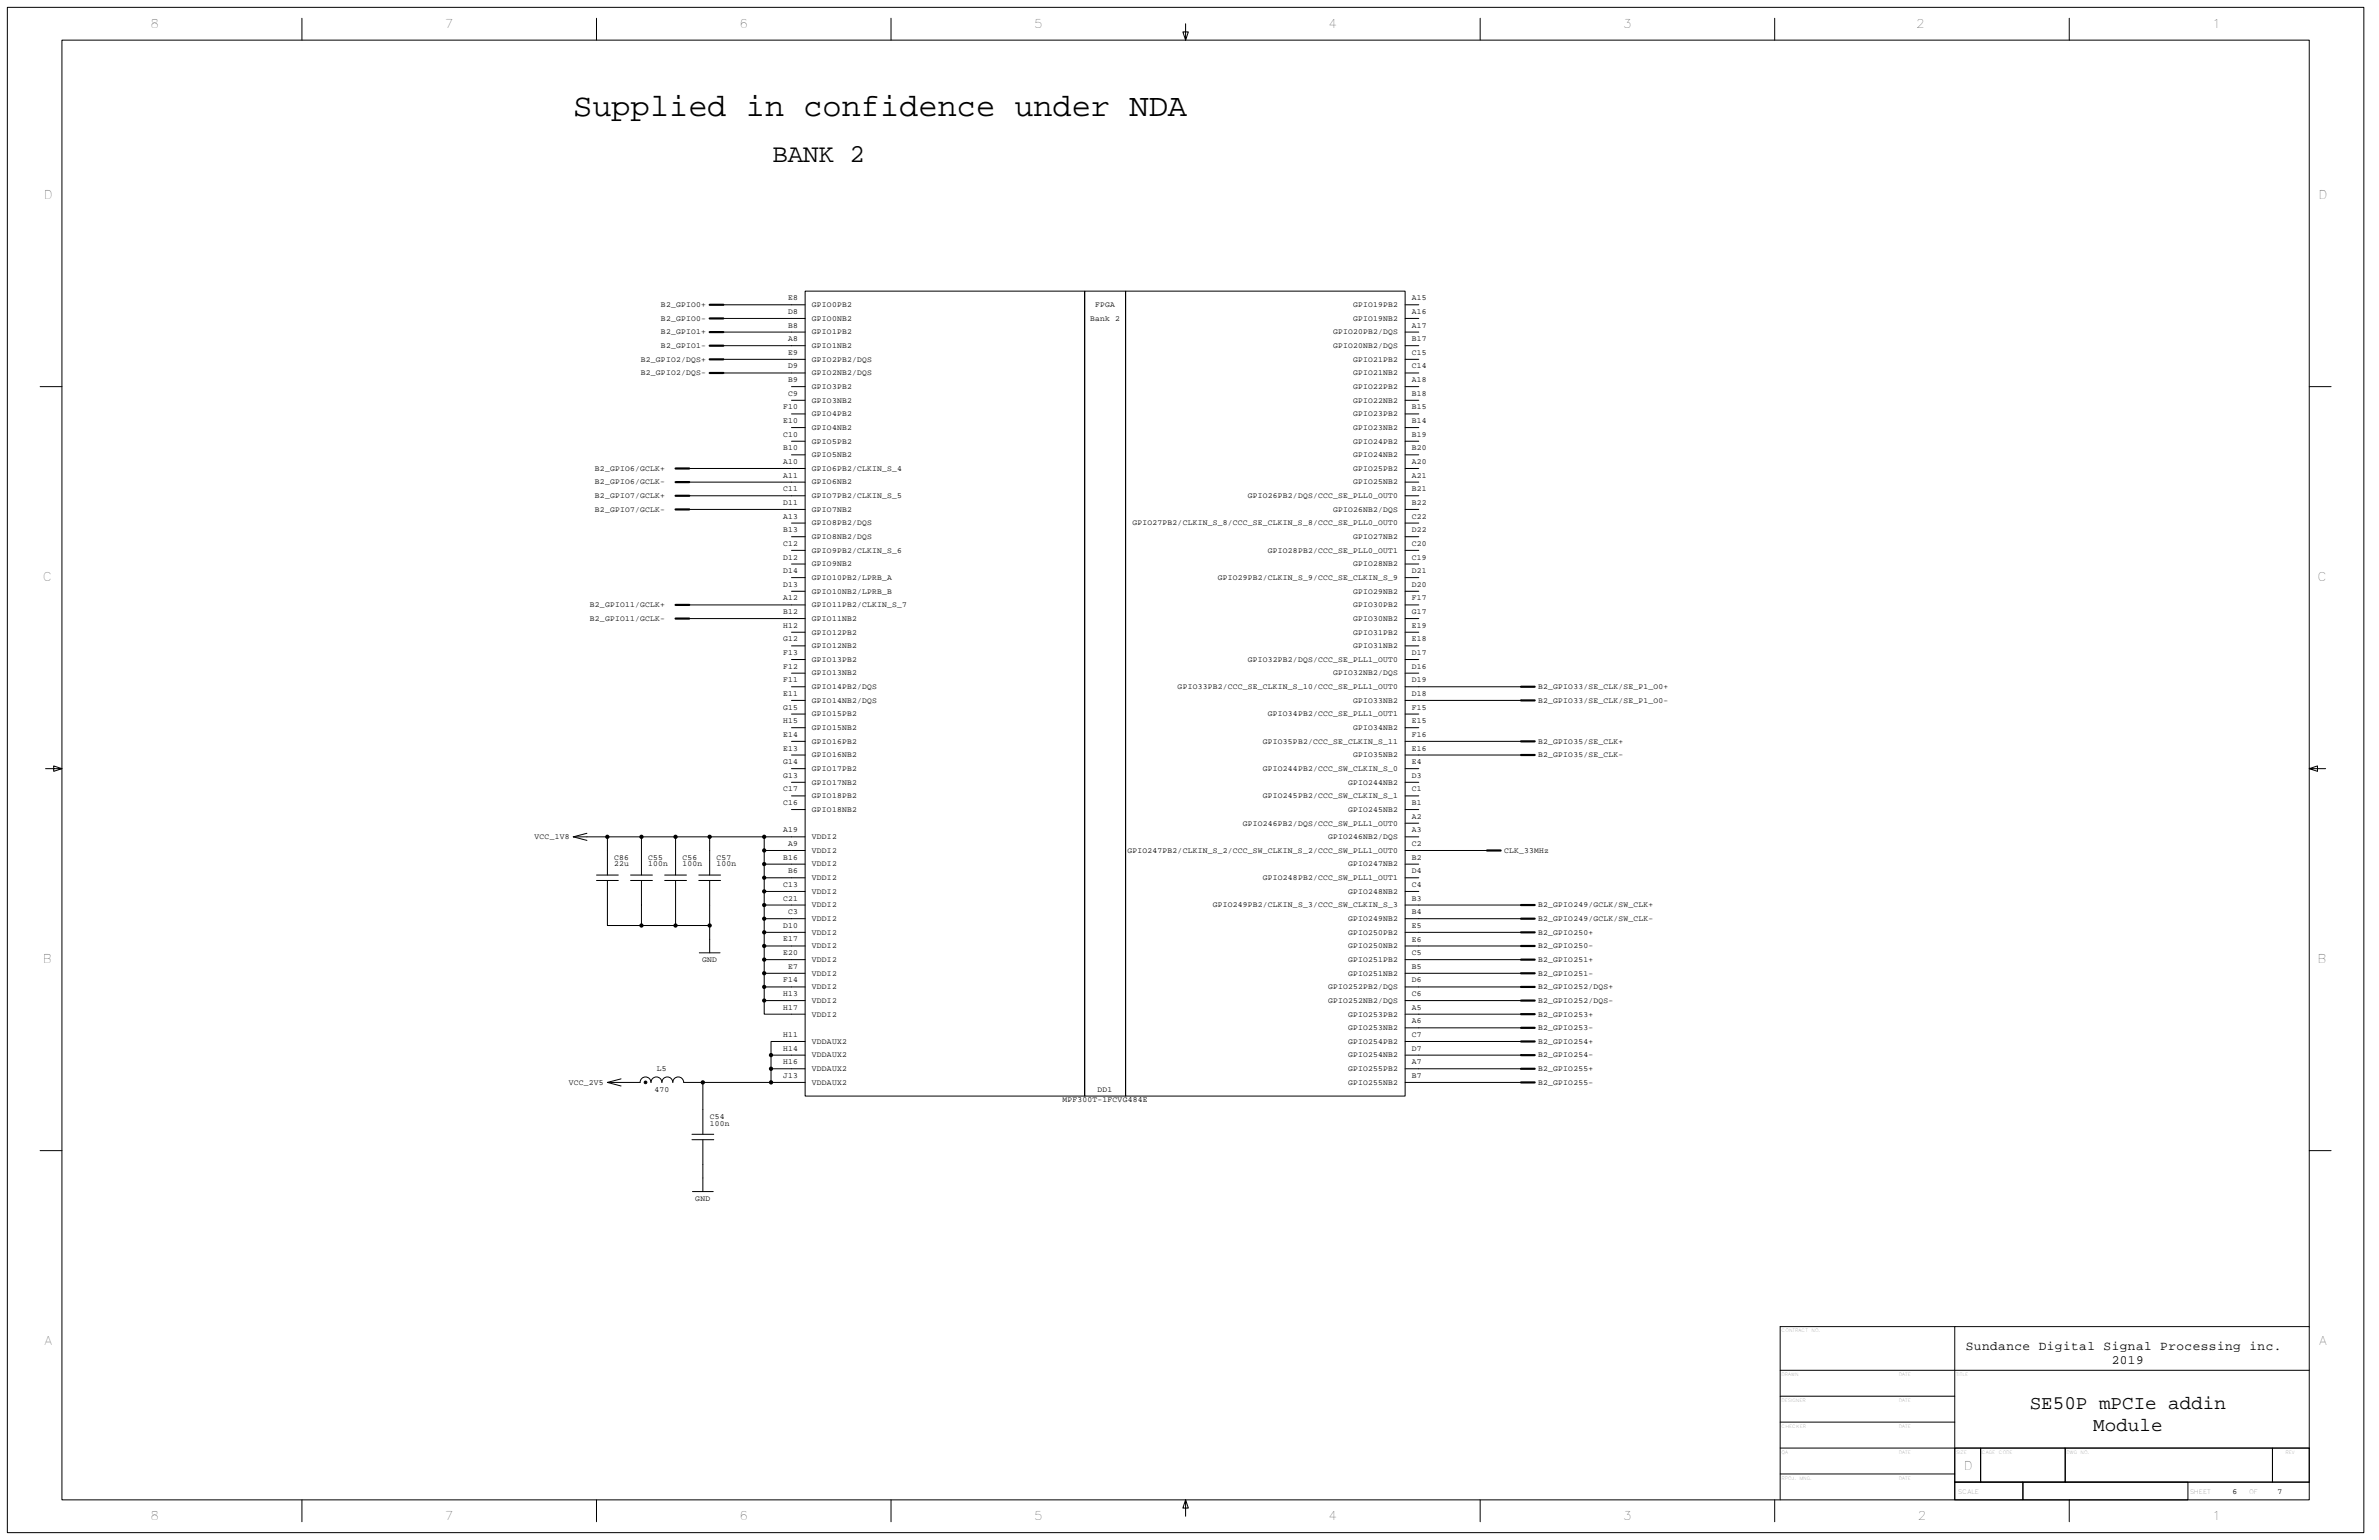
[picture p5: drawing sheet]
<svg xmlns="http://www.w3.org/2000/svg" width="864mm" height="559mm" viewBox="0 0 864 559" stroke-linecap="round" stroke-linejoin="round" font-family="sans-serif">
<defs><g id="words">
<text font-size="11.6" x="208.1" y="42">Supplied in confidence under NDA</text>
<text font-size="9.4" x="280.4" y="58.8">BANK 2</text>
<g font-size="7">
<text x="736.8" y="511.3">SE50P mPCIe addin</text>
<text x="759.9" y="519.2">Module</text>
</g>
<g font-size="4.6">
<text x="713.6" y="489.7">Sundance Digital Signal Processing inc.</text>
<text x="766.6" y="495">2019</text>
</g>
<g font-size="4.4">
<text x="54.6" y="10">8</text>
<text x="161.5" y="10">7</text>
<text x="268.4" y="10">6</text>
<text x="375.4" y="10">5</text>
<text x="482.3" y="10">4</text>
<text x="589.2" y="10">3</text>
<text x="695.6" y="10">2</text>
<text x="803.1" y="10">1</text>
<text x="15.9" y="72.4">D</text>
<text x="841.6" y="72.4">D</text>
<text x="15.6" y="211">C</text>
<text x="841.3" y="211">C</text>
<text x="15.6" y="349.6">B</text>
<text x="841.3" y="349.6">B</text>
<text x="16.1" y="488.2">A</text>
<text x="841.8" y="488.2">A</text>
<text x="712.9" y="533.3">D</text>
<text x="54.6" y="551.6">8</text>
<text x="161.5" y="551.6">7</text>
<text x="268.4" y="551.6">6</text>
<text x="375.4" y="551.6">5</text>
<text x="482.3" y="551.6">4</text>
<text x="589.2" y="551.6">3</text>
<text x="696.2" y="551.6">2</text>
<text x="803.1" y="551.6">1</text>
</g>
<g font-size="2.9">
<text x="239.9" y="111.4">B2_GPIO0+</text>
<text x="286.2" y="113.9">D8</text>
<text x="286.2" y="109">E8</text>
<text x="294.7" y="111.4">GPIO0PB2</text>
<text x="397.5" y="111.4">FPGA</text>
<text x="491.2" y="111.4">GPIO19PB2</text>
<text x="512.6" y="113.9">A16</text>
<text x="512.6" y="109">A15</text>
<text x="239.9" y="116.4">B2_GPIO0-</text>
<text x="286.2" y="118.9">B8</text>
<text x="294.7" y="116.4">GPIO0NB2</text>
<text x="395.7" y="116.4">Bank 2</text>
<text x="491.2" y="116.4">GPIO19NB2</text>
<text x="512.6" y="118.9">A17</text>
<text x="239.9" y="121.3">B2_GPIO1+</text>
<text x="286.2" y="123.8">A8</text>
<text x="294.7" y="121.4">GPIO1PB2</text>
<text x="483.9" y="121.3">GPIO20PB2/DQS</text>
<text x="512.6" y="123.8">B17</text>
<text x="232.7" y="131.3">B2_GPIO2/DQS+</text>
<text x="239.9" y="126.3">B2_GPIO1-</text>
<text x="286.2" y="128.8">E9</text>
<text x="294.7" y="131.3">GPIO2PB2/DQS</text>
<text x="294.7" y="126.3">GPIO1NB2</text>
<text x="483.9" y="126.3">GPIO20NB2/DQS</text>
<text x="491.2" y="131.3">GPIO21PB2</text>
<text x="512.6" y="128.8">C15</text>
<text x="232.7" y="136.2">B2_GPIO2/DQS-</text>
<text x="286.2" y="133.7">D9</text>
<text x="294.7" y="136.2">GPIO2NB2/DQS</text>
<text x="491.2" y="136.2">GPIO21NB2</text>
<text x="512.6" y="133.7">C14</text>
<text x="286.2" y="143.6">C9</text>
<text x="286.2" y="138.7">B9</text>
<text x="294.7" y="141.1">GPIO3PB2</text>
<text x="491.2" y="141.1">GPIO22PB2</text>
<text x="512.6" y="143.6">B18</text>
<text x="512.6" y="138.7">A18</text>
<text x="284.3" y="148.6">F10</text>
<text x="294.7" y="146.1">GPIO3NB2</text>
<text x="491.2" y="146.1">GPIO22NB2</text>
<text x="512.6" y="148.6">B15</text>
<text x="284.3" y="153.5">E10</text>
<text x="294.7" y="151">GPIO4PB2</text>
<text x="491.2" y="156">GPIO23NB2</text>
<text x="491.2" y="151">GPIO23PB2</text>
<text x="512.6" y="153.5">B14</text>
<text x="284.3" y="158.5">C10</text>
<text x="294.7" y="161">GPIO5PB2</text>
<text x="294.7" y="156">GPIO4NB2</text>
<text x="491.2" y="161">GPIO24PB2</text>
<text x="512.6" y="158.5">B19</text>
<text x="284.3" y="163.4">B10</text>
<text x="294.7" y="165.9">GPIO5NB2</text>
<text x="491.2" y="165.9">GPIO24NB2</text>
<text x="512.6" y="163.4">B20</text>
<text x="216" y="170.9">B2_GPIO6/GCLK+</text>
<text x="284.3" y="173.3">A11</text>
<text x="284.3" y="168.4">A10</text>
<text x="294.7" y="170.9">GPIO6PB2/CLKIN_S_4</text>
<text x="491.2" y="170.9">GPIO25PB2</text>
<text x="512.6" y="173.3">A21</text>
<text x="512.6" y="168.4">A20</text>
<text x="216" y="175.8">B2_GPIO6/GCLK-</text>
<text x="284.3" y="178.3">C11</text>
<text x="294.7" y="175.8">GPIO6NB2</text>
<text x="491.2" y="175.8">GPIO25NB2</text>
<text x="512.6" y="178.3">B21</text>
<text x="216" y="180.7">B2_GPIO7/GCLK+</text>
<text x="216" y="185.7">B2_GPIO7/GCLK-</text>
<text x="284.3" y="183.2">D11</text>
<text x="294.7" y="185.7">GPIO7NB2</text>
<text x="294.7" y="180.7">GPIO7PB2/CLKIN_S_5</text>
<text x="453" y="180.7">GPIO26PB2/DQS/CCC_SE_PLL0_OUT0</text>
<text x="483.9" y="185.7">GPIO26NB2/DQS</text>
<text x="512.6" y="183.2">B22</text>
<text x="284.3" y="188.2">A13</text>
<text x="294.7" y="190.6">GPIO8PB2/DQS</text>
<text x="411.1" y="190.6">GPIO27PB2/CLKIN_S_8/CCC_SE_CLKIN_S_8/CCC_SE_PLL0_OUT0</text>
<text x="512.6" y="188.2">C22</text>
<text x="284.3" y="193.1">B13</text>
<text x="294.7" y="195.6">GPIO8NB2/DQS</text>
<text x="491.2" y="195.6">GPIO27NB2</text>
<text x="512.6" y="193.1">D22</text>
<text x="284.3" y="203">D12</text>
<text x="284.3" y="198.1">C12</text>
<text x="294.7" y="200.6">GPIO9PB2/CLKIN_S_6</text>
<text x="460.3" y="200.6">GPIO28PB2/CCC_SE_PLL0_OUT1</text>
<text x="512.6" y="203">C19</text>
<text x="512.6" y="198.1">C20</text>
<text x="284.3" y="208">D14</text>
<text x="294.7" y="205.5">GPIO9NB2</text>
<text x="491.2" y="205.5">GPIO28NB2</text>
<text x="512.6" y="208">D21</text>
<text x="284.3" y="212.9">D13</text>
<text x="294.7" y="215.4">GPIO10NB2/LPRB_B</text>
<text x="294.7" y="210.5">GPIO10PB2/LPRB_A</text>
<text x="442.1" y="210.5">GPIO29PB2/CLKIN_S_9/CCC_SE_CLKIN_S_9</text>
<text x="491.2" y="215.4">GPIO29NB2</text>
<text x="512.6" y="212.9">D20</text>
<text x="214.2" y="220.3">B2_GPIO11/GCLK+</text>
<text x="284.3" y="217.9">A12</text>
<text x="294.7" y="220.3">GPIO11PB2/CLKIN_S_7</text>
<text x="491.2" y="220.3">GPIO30PB2</text>
<text x="512.6" y="217.9">F17</text>
<text x="214.2" y="225.3">B2_GPIO11/GCLK-</text>
<text x="284.3" y="222.8">B12</text>
<text x="284.3" y="227.8">H12</text>
<text x="294.7" y="225.3">GPIO11NB2</text>
<text x="491.2" y="225.3">GPIO30NB2</text>
<text x="512.6" y="222.8">G17</text>
<text x="512.6" y="227.8">E19</text>
<text x="284.3" y="232.7">G12</text>
<text x="294.7" y="230.3">GPIO12PB2</text>
<text x="491.2" y="230.3">GPIO31PB2</text>
<text x="512.6" y="232.7">E18</text>
<text x="284.3" y="237.7">F13</text>
<text x="294.7" y="235.2">GPIO12NB2</text>
<text x="491.2" y="235.2">GPIO31NB2</text>
<text x="512.6" y="237.7">D17</text>
<text x="284.3" y="242.6">F12</text>
<text x="294.7" y="245.1">GPIO13NB2</text>
<text x="294.7" y="240.2">GPIO13PB2</text>
<text x="453" y="240.2">GPIO32PB2/DQS/CCC_SE_PLL1_OUT0</text>
<text x="483.9" y="245.1">GPIO32NB2/DQS</text>
<text x="512.6" y="242.6">D16</text>
<text x="284.3" y="247.6">F11</text>
<text x="294.7" y="250.1">GPIO14PB2/DQS</text>
<text x="427.5" y="250.1">GPIO33PB2/CCC_SE_CLKIN_S_10/CCC_SE_PLL1_OUT0</text>
<text x="512.6" y="247.6">D19</text>
<text x="558.4" y="250.1">B2_GPIO33/SE_CLK/SE_P1_O0+</text>
<text x="284.3" y="252.5">E11</text>
<text x="284.3" y="257.5">G15</text>
<text x="294.7" y="255">GPIO14NB2/DQS</text>
<text x="491.2" y="255">GPIO33NB2</text>
<text x="512.6" y="252.5">D18</text>
<text x="512.6" y="257.5">F15</text>
<text x="558.4" y="255">B2_GPIO33/SE_CLK/SE_P1_O0-</text>
<text x="284.3" y="262.4">H15</text>
<text x="294.7" y="259.9">GPIO15PB2</text>
<text x="460.3" y="259.9">GPIO34PB2/CCC_SE_PLL1_OUT1</text>
<text x="512.6" y="262.4">E15</text>
<text x="284.3" y="267.4">E14</text>
<text x="294.7" y="269.9">GPIO16PB2</text>
<text x="294.7" y="264.9">GPIO15NB2</text>
<text x="458.4" y="269.9">GPIO35PB2/CCC_SE_CLKIN_S_11</text>
<text x="491.2" y="264.9">GPIO34NB2</text>
<text x="512.6" y="267.4">F16</text>
<text x="558.4" y="269.9">B2_GPIO35/SE_CLK+</text>
<text x="284.3" y="272.3">E13</text>
<text x="294.7" y="274.8">GPIO16NB2</text>
<text x="491.2" y="274.8">GPIO35NB2</text>
<text x="512.6" y="272.3">E16</text>
<text x="558.4" y="274.8">B2_GPIO35/SE_CLK-</text>
<text x="284.3" y="277.3">G14</text>
<text x="294.7" y="279.8">GPIO17PB2</text>
<text x="458.4" y="279.8">GPIO244PB2/CCC_SW_CLKIN_S_0</text>
<text x="512.6" y="277.3">E4</text>
<text x="284.3" y="282.2">G13</text>
<text x="284.3" y="287.2">C17</text>
<text x="294.7" y="284.7">GPIO17NB2</text>
<text x="489.4" y="284.7">GPIO244NB2</text>
<text x="512.6" y="282.2">D3</text>
<text x="512.6" y="287.2">C1</text>
<text x="284.3" y="292.1">C16</text>
<text x="294.7" y="289.7">GPIO18PB2</text>
<text x="458.4" y="289.7">GPIO245PB2/CCC_SW_CLKIN_S_1</text>
<text x="512.6" y="292.1">B1</text>
<text x="294.7" y="294.6">GPIO18NB2</text>
<text x="451.2" y="299.5">GPIO246PB2/DQS/CCC_SW_PLL1_OUT0</text>
<text x="489.4" y="294.6">GPIO245NB2</text>
<text x="512.6" y="297.1">A2</text>
<text x="194.1" y="304.5">VCC_1V8</text>
<text x="284.3" y="302">A19</text>
<text x="294.7" y="304.5">VDDI2</text>
<text x="482.1" y="304.5">GPIO246NB2/DQS</text>
<text x="512.6" y="302">A3</text>
<text x="223" y="311.9">C86</text>
<text x="235.3" y="311.9">C55</text>
<text x="247.7" y="311.9">C56</text>
<text x="260.1" y="311.9">C57</text>
<text x="284.3" y="311.9">B16</text>
<text x="286.2" y="307">A9</text>
<text x="294.7" y="309.5">VDDI2</text>
<text x="409.3" y="309.5">GPIO247PB2/CLKIN_S_2/CCC_SW_CLKIN_S_2/CCC_SW_PLL1_OUT0</text>
<text x="512.6" y="311.9">B2</text>
<text x="512.6" y="307">C2</text>
<text x="546" y="309.5">CLK_33MHz</text>
<text x="223" y="314.4">22u</text>
<text x="235.3" y="314.4">100n</text>
<text x="247.7" y="314.4">100n</text>
<text x="260.1" y="314.4">100n</text>
<text x="286.2" y="316.9">B6</text>
<text x="294.7" y="314.4">VDDI2</text>
<text x="489.4" y="314.4">GPIO247NB2</text>
<text x="512.6" y="316.9">D4</text>
<text x="284.3" y="321.8">C13</text>
<text x="294.7" y="319.4">VDDI2</text>
<text x="458.4" y="319.4">GPIO248PB2/CCC_SW_PLL1_OUT1</text>
<text x="512.6" y="321.8">C4</text>
<text x="284.3" y="326.8">C21</text>
<text x="294.7" y="324.3">VDDI2</text>
<text x="294.7" y="329.3">VDDI2</text>
<text x="440.2" y="329.3">GPIO249PB2/CLKIN_S_3/CCC_SW_CLKIN_S_3</text>
<text x="489.4" y="324.3">GPIO248NB2</text>
<text x="512.6" y="326.8">B3</text>
<text x="558.4" y="329.3">B2_GPIO249/GCLK/SW_CLK+</text>
<text x="286.2" y="331.7">C3</text>
<text x="294.7" y="334.2">VDDI2</text>
<text x="489.4" y="334.2">GPIO249NB2</text>
<text x="512.6" y="331.7">B4</text>
<text x="558.4" y="334.2">B2_GPIO249/GCLK/SW_CLK-</text>
<text x="284.3" y="336.7">D10</text>
<text x="284.3" y="341.6">E17</text>
<text x="294.7" y="339.2">VDDI2</text>
<text x="489.4" y="339.2">GPIO250PB2</text>
<text x="512.6" y="341.6">E6</text>
<text x="512.6" y="336.7">E5</text>
<text x="558.4" y="339.2">B2_GPIO250+</text>
<text x="284.3" y="346.6">E20</text>
<text x="294.7" y="344.1">VDDI2</text>
<text x="489.4" y="344.1">GPIO250NB2</text>
<text x="512.6" y="346.6">C5</text>
<text x="558.4" y="344.1">B2_GPIO250-</text>
<text x="254.9" y="349.1">GND</text>
<text x="286.2" y="351.5">E7</text>
<text x="294.7" y="349.1">VDDI2</text>
<text x="489.4" y="349.1">GPIO251PB2</text>
<text x="512.6" y="351.5">B5</text>
<text x="558.4" y="349.1">B2_GPIO251+</text>
<text x="284.3" y="356.5">F14</text>
<text x="294.7" y="354">VDDI2</text>
<text x="294.7" y="359">VDDI2</text>
<text x="482.1" y="359">GPIO252PB2/DQS</text>
<text x="489.4" y="354">GPIO251NB2</text>
<text x="512.6" y="356.5">D6</text>
<text x="558.4" y="354">B2_GPIO251-</text>
<text x="558.4" y="359">B2_GPIO252/DQS+</text>
<text x="284.3" y="361.4">H13</text>
<text x="294.7" y="363.9">VDDI2</text>
<text x="482.1" y="363.9">GPIO252NB2/DQS</text>
<text x="512.6" y="361.4">C6</text>
<text x="558.4" y="363.9">B2_GPIO252/DQS-</text>
<text x="284.3" y="366.4">H17</text>
<text x="294.7" y="368.9">VDDI2</text>
<text x="489.4" y="368.9">GPIO253PB2</text>
<text x="512.6" y="371.4">A6</text>
<text x="512.6" y="366.4">A5</text>
<text x="558.4" y="368.9">B2_GPIO253+</text>
<text x="284.3" y="376.3">H11</text>
<text x="489.4" y="373.8">GPIO253NB2</text>
<text x="512.6" y="376.3">C7</text>
<text x="558.4" y="373.8">B2_GPIO253-</text>
<text x="284.3" y="381.2">H14</text>
<text x="294.7" y="378.8">VDDAUX2</text>
<text x="294.7" y="383.7">VDDAUX2</text>
<text x="489.4" y="378.8">GPIO254PB2</text>
<text x="489.4" y="383.7">GPIO254NB2</text>
<text x="512.6" y="381.2">D7</text>
<text x="558.4" y="378.8">B2_GPIO254+</text>
<text x="558.4" y="383.7">B2_GPIO254-</text>
<text x="238.5" y="388.7">L5</text>
<text x="284.3" y="386.2">H16</text>
<text x="294.7" y="388.7">VDDAUX2</text>
<text x="489.4" y="388.7">GPIO255PB2</text>
<text x="512.6" y="386.2">A7</text>
<text x="558.4" y="388.7">B2_GPIO255+</text>
<text x="206.5" y="393.6">VCC_2V5</text>
<text x="284.3" y="391.1">J13</text>
<text x="294.7" y="393.6">VDDAUX2</text>
<text x="489.4" y="393.6">GPIO255NB2</text>
<text x="512.6" y="391.1">B7</text>
<text x="558.4" y="393.6">B2_GPIO255-</text>
<text x="237.6" y="396.1">470</text>
<text x="385.7" y="399.9">MPF300T-1FCVG484E</text>
<text x="398.4" y="396.1">DD1</text>
<text x="257.6" y="406">C54</text>
<text x="257.6" y="408.5">100n</text>
<text x="252.4" y="435.7">GND</text>
<text x="810.4" y="542.1">6</text>
<text x="826.8" y="542.1">7</text>
</g>
<g font-size="2.2">
<text x="710.7" y="542.1">SCALE</text>
<text x="794.9" y="542.1">SHEET</text>
<text x="816.4" y="542.1">OF</text>
</g>
<g font-size="1.6">
<text x="646.7" y="483.4">CONTRACT</text>
<text x="646.7" y="499.3">DRAWN</text>
<text x="689.3" y="499.3">DATE</text>
<text x="710.1" y="499.3">TITLE</text>
<text x="646.7" y="508.7">DESIGNER</text>
<text x="689.3" y="508.7">DATE</text>
<text x="646.7" y="518.1">CHECKER</text>
<text x="689.3" y="518.1">DATE</text>
<text x="646.7" y="527.5">QA</text>
<text x="689.3" y="527.5">DATE</text>
<text x="710.1" y="527.5">SIZE</text>
<text x="719.5" y="527.5">CAGE</text>
<text x="725.6" y="527.5">CODE</text>
<text x="750.2" y="527.5">DWG</text>
<text x="755.3" y="527.5">NO.</text>
<text x="829.7" y="527.5">REV</text>
<text x="646.7" y="536.9">RPOJ.</text>
<text x="653.2" y="536.9">MNG.</text>
<text x="689.3" y="536.9">DATE</text>
</g>
</g></defs>
<g fill="none" stroke="#000" stroke-width=".36">
<path d="M2.7 2.7h855.4v553.4h-855.4zM22.5 14.6h815.8v529.6h-815.8zM109.6 6.6v8M216.5 6.6v8M323.4 6.6v8M430.4 8.6v6l-1-3h2l-1 3M537.3 6.6v8M644.2 6.6v8M751.2 6.6v8M262.6 110.6h29.7M262.6 115.5h29.7M292.3 105.6h101.4v292.1h-101.4z"/>
<path d="M393.7 105.6h14.9v292.1h-14.9zM408.6 105.6h101.5v292.1h-101.5zM510.1 110.6h4.9M510.1 115.5h4.9M262.6 120.5h29.7M262.6 125.4h29.7M262.6 130.4h29.7M262.6 135.3h29.7M510.1 120.5h4.9M510.1 125.4h4.9M510.1 130.4h4.9M510.1 135.3h4.9"/>
<path d="M14.6 140.3h7.9M287.3 140.3h5M287.3 145.2h5M287.3 150.2h5M287.3 155.2h5M510.1 140.3h4.9M510.1 145.2h4.9M510.1 150.2h4.9M510.1 155.2h4.9M838.3 140.3h7.9M250.2 170h42.1M250.2 174.9h42.1"/>
<path d="M250.2 179.9h42.1M287.3 160.1h5M287.3 165h5M510.1 160.1h4.9M510.1 165h4.9M510.1 170h4.9M510.1 174.9h4.9M510.1 179.9h4.9M250.2 184.8h42.1M287.3 189.8h5M287.3 194.8h5M287.3 199.7h5"/>
<path d="M510.1 184.8h4.9M510.1 189.8h4.9M510.1 194.8h4.9M510.1 199.7h4.9M250.2 219.5h42.1M287.3 204.7h5M287.3 209.6h5M287.3 214.5h5M510.1 204.7h4.9M510.1 209.6h4.9M510.1 214.5h4.9M510.1 219.5h4.9"/>
<path d="M250.2 224.5h42.1M287.3 229.4h5M287.3 234.4h5M287.3 239.3h5M510.1 224.5h4.9M510.1 229.4h4.9M510.1 234.4h4.9M510.1 239.3h4.9M287.3 244.3h5M287.3 249.2h5M287.3 254.1h5M287.3 259.1h5"/>
<path d="M510.1 244.3h4.9M510.1 249.2h42.1M510.1 254.1h42.1M510.1 259.1h4.9M16.5 278.9h6l-3-1v2l3-1M287.3 264.1h5M287.3 269h5M287.3 274h5M287.3 278.9h5M510.1 264.1h4.9M510.1 269h42.1M510.1 274h42.1"/>
<path d="M510.1 278.9h4.9M838.3 278.9l3 1v-2l-3 1h5.9M287.3 283.9h5M287.3 288.8h5M287.3 293.8h5M510.1 283.9h4.9M510.1 288.8h4.9M510.1 293.8h4.9M510.1 298.7h4.9M208.1 303.7l5 1.2M213.1 302.4l-5 1.3M216.5 319.5h8"/>
<path d="M216.5 317.5h8M220.5 319.5v16.3h37.1M220.5 303.7v13.8M228.9 319.5h7.9M228.9 317.5h7.9M232.9 303.7v13.8M232.9 319.5v16.3M241.3 319.5h7.9M241.3 317.5h7.9M245.2 303.7v13.8M245.2 319.5v16.3M253.7 319.5h7.9"/>
<path d="M253.7 317.5h7.9M257.6 303.7v13.8M257.6 319.5v26.2M277.4 303.7v64.3h14.9M292.3 303.7h-84.2M292.3 308.6h-14.9M292.3 313.6h-14.9M292.3 318.5h-14.9M510.1 303.7h4.9M510.1 308.6h29.7M510.1 313.6h4.9M510.1 318.5h4.9"/>
<path d="M292.3 323.5h-14.9M292.3 328.4h-14.9M292.3 333.4h-14.9M292.3 338.3h-14.9M510.1 323.5h4.9M510.1 328.4h42.1M510.1 333.4h42.1M510.1 338.3h42.1M253.9 345.7h7.5M292.3 343.3h-14.9M292.3 348.2h-14.9M292.3 353.2h-14.9"/>
<path d="M292.3 358.1h-14.9M510.1 343.3h42.1M510.1 348.2h42.1M510.1 353.2h42.1M510.1 358.1h42.1M292.3 377.9h-12.4v14.9M292.3 363.1h-14.9M510.1 363.1h42.1M510.1 368h42.1M510.1 377.9h42.1M510.1 373h42.1M220.5 392.8l4.9 1.3"/>
<path d="M225.4 391.5l-4.9 1.3M240.3 392.7a1.98 1.98 0 0 0-2-1.9 1.98 1.98 0 0 0-2 1.9 1.97 1.97 0 0 0-2-1.9 1.97 1.97 0 0 0-1.9 1.9l-11.9 .1M240.3 392.7a1.97 1.97 0 0 1 2-1.9 1.97 1.97 0 0 1 1.9 1.9 1.98 1.98 0 0 1 2-1.9 1.98 1.98 0 0 1 2 1.9l44.1 .1M255.1 392.8v18.8M292.3 382.9h-12.4M292.3 387.8h-12.4M510.1 382.9h42.1M510.1 387.8h42.1M510.1 392.8h42.1M14.6 417.5h7.9M251.2 413.6h7.9M251.2 411.6h7.9"/>
<path d="M255.1 413.6v18.8M838.3 417.5h7.9M251.4 432.4h7.5M646.2 497.2h192.1M709.6 481.4v62.8M838.3 481.4h-192.1v62.8M646.2 506.6h63.4M646.2 516h63.4M646.2 534.8h63.4M646.2 525.4h192.1M709.6 525.4h9.4v12.4h-9.4zM709.6 537.8h24.7v6.4h-24.7z"/>
<path d="M709.6 537.8h128.7M719 525.4h30.7v12.4h-30.7zM734.3 537.8h59.9v6.4h-59.9zM749.7 525.4h75.2v12.4h-75.2zM824.9 525.4h13.4v12.4h-13.4zM109.6 544.2v8M216.5 544.2v8M323.4 544.2v8M430.4 544.2l1 3h-2l1-3v6M537.3 544.2v8M644.2 544.2v8M751.2 544.2v8"/>
</g>
<circle cx="234.3" cy="392.7" r=".49" fill="#000" stroke="#000" stroke-width=".36"/>
<g fill="none" stroke="#000" stroke-width=".79">
<path d="M257.6 110.6h5M257.6 115.5h5M257.6 120.5h5M257.6 125.4h5M257.6 130.4h5M257.6 135.3h5M245.2 170h5M245.2 174.9h5M245.2 179.9h5M245.2 184.8h5M245.2 219.5h5M245.2 224.5h5"/>
<path d="M552.2 249.2h4.9M552.2 254.1h4.9M552.2 269h4.9M552.2 274h4.9M539.8 308.6h4.9M552.2 328.4h4.9M552.2 333.4h4.9M552.2 338.3h4.9M552.2 343.3h4.9M552.2 348.2h4.9M552.2 353.2h4.9M552.2 358.1h4.9"/>
<path d="M552.2 363.1h4.9M552.2 368h4.9M552.2 373h4.9M552.2 377.9h4.9M552.2 382.9h4.9M552.2 387.8h4.9M552.2 392.8h4.9"/>
<circle cx="220.5" cy="303.6" r=".39"/>
<circle cx="232.8" cy="303.6" r=".39"/>
<circle cx="245.2" cy="303.6" r=".39"/>
<circle cx="257.6" cy="303.6" r=".39"/>
<circle cx="277.4" cy="308.6" r=".39"/>
<circle cx="277.4" cy="303.6" r=".39"/>
<circle cx="277.4" cy="318.5" r=".38"/>
<circle cx="277.4" cy="313.5" r=".38"/>
<circle cx="232.9" cy="335.8" r=".38"/>
<circle cx="245.2" cy="335.8" r=".39"/>
<circle cx="257.6" cy="335.8" r=".39"/>
<circle cx="277.4" cy="338.3" r=".39"/>
<circle cx="277.4" cy="328.4" r=".38"/>
<circle cx="277.4" cy="323.4" r=".38"/>
<circle cx="277.4" cy="333.4" r=".38"/>
<circle cx="277.4" cy="343.2" r=".39"/>
<circle cx="277.4" cy="353.2" r=".39"/>
<circle cx="277.4" cy="348.2" r=".39"/>
<circle cx="277.4" cy="358.1" r=".38"/>
<circle cx="277.4" cy="363" r=".38"/>
<circle cx="255.1" cy="392.8" r=".39"/>
<circle cx="279.9" cy="392.8" r=".39"/>
<circle cx="279.9" cy="382.8" r=".39"/>
<circle cx="279.9" cy="387.8" r=".39"/>
</g>
<use href="#words"/>
</svg>
